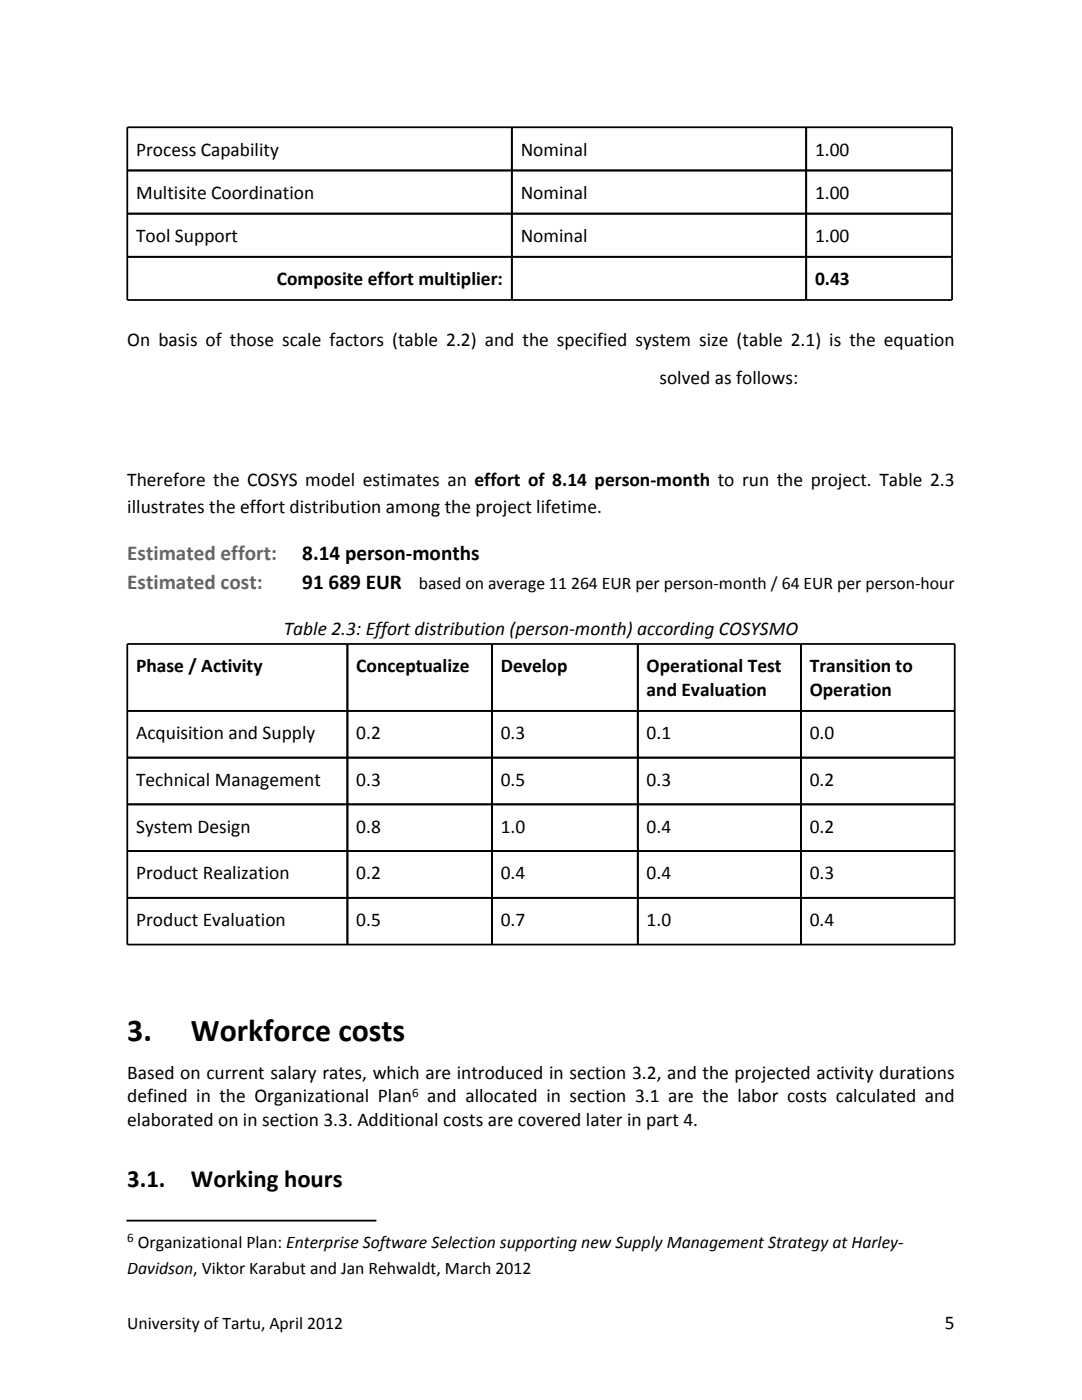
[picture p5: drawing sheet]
<svg xmlns="http://www.w3.org/2000/svg" width="216mm" height="279mm" viewBox="0 0 216 279" stroke-linecap="round" stroke-linejoin="round" font-family="sans-serif">
<defs><g id="words">
<g font-size="6.3">
<text x="25.4" y="207.8">3.</text>
<text x="38.1" y="207.8">Workforce costs</text>
</g>
<g font-size="4.9">
<text x="25.4" y="236.8">3.1.</text>
<text x="38.1" y="236.8">Working hours</text>
</g>
<g font-size="4.2" fill="#666">
<text x="25.4" y="111.7">Estimated effort:</text>
<text x="25.4" y="117.6">Estimated cost:</text>
</g>
<g font-size="4.2">
<text x="60.3" y="111.7">8.14 person-months</text>
<text x="60.3" y="117.6">91</text>
<text x="65.6" y="117.6">689 EUR</text>
</g>
<g font-size="3.9">
<text x="27.2" y="31">Process Capability</text>
<text x="103.9" y="31">Nominal</text>
<text x="162.6" y="31">1.00</text>
<text x="27.2" y="39.7">Multisite Coordination</text>
<text x="103.9" y="39.7">Nominal</text>
<text x="162.6" y="39.7">1.00</text>
<text x="27.2" y="48.3">Tool Support</text>
<text x="103.9" y="48.3">Nominal</text>
<text x="162.6" y="48.3">1.00</text>
<text x="55.2" y="56.9">Composite effort multiplier:</text>
<text x="162.6" y="56.9">0.43</text>
<text x="25.4" y="69">On basis of those scale factors (table 2.2) and the specified system size (table 2.1) is the equation</text>
<text x="131.6" y="76.6">solved as follows:</text>
<text x="25.4" y="96.9">Therefore the COSYS model estimates an effort of 8.14 person-month to run the project. Table 2.3</text>
<text x="25.4" y="102.4">illustrates the effort distribution among the project lifetime.</text>
<text x="56.6" y="126.8">Table 2.3: Effort distribution (person-month) according COSYSMO</text>
<text x="27.2" y="134.2">Phase / Activity</text>
<text x="71.1" y="134.2">Conceptualize</text>
<text x="99.9" y="134.2">Develop</text>
<text x="129" y="134.2">Operational Test</text>
<text x="161.6" y="134.2">Transition to</text>
<text x="129" y="138.9">and Evaluation</text>
<text x="161.6" y="138.9">Operation</text>
<text x="27.2" y="147.5">Acquisition and Supply</text>
<text x="71.1" y="147.5">0.2</text>
<text x="99.9" y="147.5">0.3</text>
<text x="129" y="147.5">0.1</text>
<text x="161.6" y="147.5">0.0</text>
<text x="27.2" y="156.8">Technical Management</text>
<text x="71.1" y="156.8">0.3</text>
<text x="99.9" y="156.8">0.5</text>
<text x="129" y="156.8">0.3</text>
<text x="161.6" y="156.8">0.2</text>
<text x="27.2" y="166.2">System Design</text>
<text x="71.1" y="166.2">0.8</text>
<text x="99.9" y="166.2">1.0</text>
<text x="129" y="166.2">0.4</text>
<text x="161.6" y="166.2">0.2</text>
<text x="27.2" y="175.5">Product Realization</text>
<text x="71.1" y="175.5">0.2</text>
<text x="99.9" y="175.5">0.4</text>
<text x="129" y="175.5">0.4</text>
<text x="161.6" y="175.5">0.3</text>
<text x="27.2" y="184.8">Product Evaluation</text>
<text x="71.1" y="184.8">0.5</text>
<text x="99.9" y="184.8">0.7</text>
<text x="129" y="184.8">1.0</text>
<text x="161.6" y="184.8">0.4</text>
<text x="25.4" y="215.3">Based on current salary rates, which are introduced in section 3.2, and the projected activity durations</text>
<text x="25.4" y="220">defined in the Organizational Plan</text>
<text x="85.2" y="220">and allocated in section 3.1 are the labor costs calculated and</text>
<text x="25.4" y="224.8">elaborated on in section 3.3. Additional costs are covered later in part 4.</text>
<text x="188.5" y="265.2">5</text>
</g>
<g font-size="3.5">
<text x="83.6" y="117.6">based on average 11</text>
<text x="113.9" y="117.6">264 EUR per person-month / 64 EUR per person-hour</text>
<text x="27.5" y="249.1">Organizational Plan: Enterprise Software Selection supporting new Supply Management Strategy at Harley-</text>
<text x="25.4" y="254.2">Davidson, Viktor Karabut and Jan Rehwaldt, March 2012</text>
<text x="25.4" y="265.2">University of Tartu, April 2012</text>
</g>
<g font-size="2.6">
<text x="82.2" y="218.9">6</text>
<text x="25.4" y="247.9">6</text>
</g>
</g></defs>
<g fill="none" stroke="#000" stroke-width=".35">
<path d="M25.4 25.4h164.6v34.5h-164.6zM25.4 34h164.6M102.1 25.4v34.5M160.9 25.4v34.5M25.4 42.6h164.6M25.4 51.3h164.6M25.4 128.5h165.1v60h-165.1zM69.3 128.5v60M98.2 128.5v60M127.3 128.5v60M159.8 128.5v60M25.4 141.9h165.1"/>
<path d="M25.4 151.2h165.1M25.4 160.5h165.1M25.4 169.9h165.1M25.4 179.2h165.1M25.4 243.6h49.5"/>
</g>
<use href="#words"/>
</svg>
